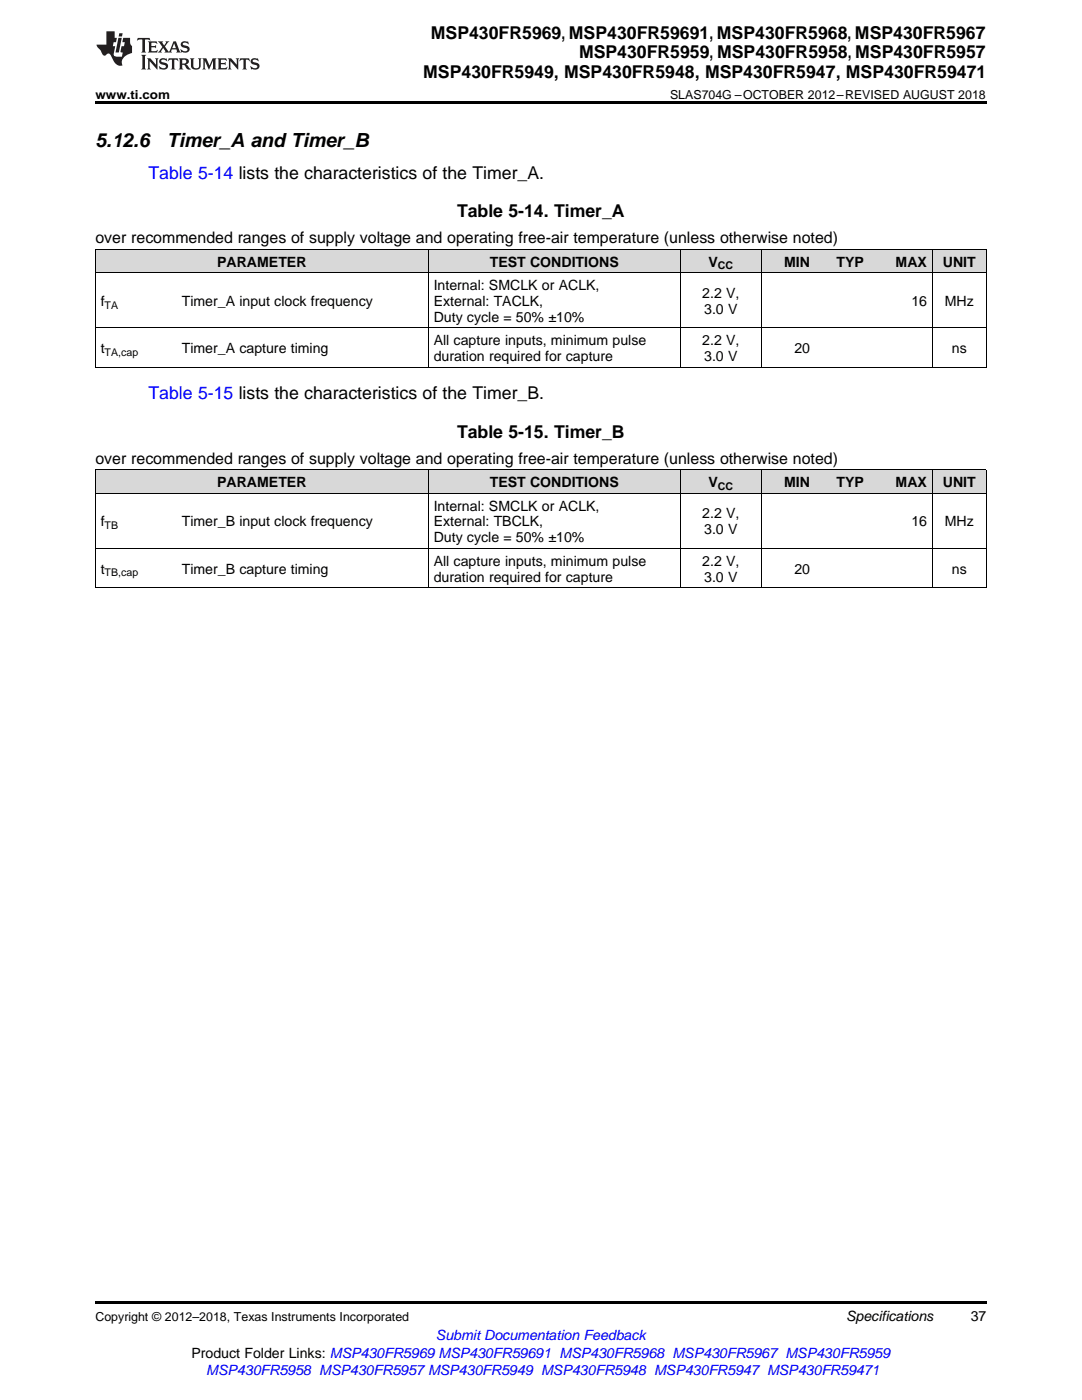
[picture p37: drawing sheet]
<svg xmlns="http://www.w3.org/2000/svg" width="216mm" height="279mm" viewBox="0 0 216 279" stroke-linecap="round" stroke-linejoin="round" font-family="sans-serif">
<defs><g id="words">
<g font-size="3.9">
<text x="19" y="29.3">5.12.6</text>
<text x="33.3" y="29.3">Timer_A and Timer_B</text>
</g>
<g font-size="3.5">
<text x="86" y="7.8">MSP430FR5969, MSP430FR59691, MSP430FR5968, MSP430FR5967</text>
<text x="115.5" y="11.6">MSP430FR5959, MSP430FR5958, MSP430FR5957</text>
<text x="84.5" y="15.5">MSP430FR5949, MSP430FR5948, MSP430FR5947, MSP430FR59471</text>
<text x="91.2" y="43.4">Table 5-14. Timer_A</text>
<text x="91.2" y="87.4">Table 5-15. Timer_B</text>
</g>
<g font-size="3.5" fill="#00f">
<text x="29.6" y="35.6">Table 5-14 lists the characteristics of the Timer_A.</text>
<text x="29.6" y="79.7">Table 5-15 lists the characteristics of the Timer_B.</text>
</g>
<g font-size="3.2">
<text x="19" y="48.5">over recommended ranges of supply voltage and operating free-air temperature (unless otherwise noted)</text>
<text x="19" y="92.6">over recommended ranges of supply voltage and operating free-air temperature (unless otherwise noted)</text>
</g>
<g font-size="2.8">
<text x="43.3" y="53.2">PARAMETER</text>
<text x="97.7" y="53.2">TEST CONDITIONS</text>
<text x="141.4" y="53.2">V</text>
<text x="156.5" y="53.2">MIN</text>
<text x="166.9" y="53.2">TYP</text>
<text x="178.7" y="53.2">MAX</text>
<text x="188.1" y="53.2">UNIT</text>
<text x="86.5" y="57.9">Internal: SMCLK or ACLK,</text>
<text x="140.1" y="59.4">2.2 V,</text>
<text x="20.1" y="61">f</text>
<text x="36.3" y="61">Timer_A input clock frequency</text>
<text x="86.5" y="61">External: TACLK,</text>
<text x="86.5" y="64.2">Duty cycle = 50% ±10%</text>
<text x="140.5" y="62.6">3.0 V</text>
<text x="181.9" y="61">16</text>
<text x="188.5" y="61">MHz</text>
<text x="20.1" y="70.4">t</text>
<text x="36.3" y="70.4">Timer_A capture timing</text>
<text x="86.5" y="68.9">All capture inputs, minimum pulse</text>
<text x="140.1" y="68.9">2.2 V,</text>
<text x="158.5" y="70.4">20</text>
<text x="189.9" y="70.4">ns</text>
<text x="86.5" y="72">duration required for capture</text>
<text x="140.5" y="72">3.0 V</text>
<text x="43.3" y="97.2">PARAMETER</text>
<text x="86.5" y="101.9">Internal: SMCLK or ACLK,</text>
<text x="97.7" y="97.2">TEST CONDITIONS</text>
<text x="141.4" y="97.2">V</text>
<text x="156.5" y="97.2">MIN</text>
<text x="166.9" y="97.2">TYP</text>
<text x="178.7" y="97.2">MAX</text>
<text x="188.1" y="97.2">UNIT</text>
<text x="20.1" y="105.1">f</text>
<text x="36.3" y="105.1">Timer_B input clock frequency</text>
<text x="86.5" y="105.1">External: TBCLK,</text>
<text x="140.1" y="103.5">2.2 V,</text>
<text x="140.5" y="106.6">3.0 V</text>
<text x="181.9" y="105.1">16</text>
<text x="188.5" y="105.1">MHz</text>
<text x="86.5" y="108.2">Duty cycle = 50% ±10%</text>
<text x="86.5" y="112.9">All capture inputs, minimum pulse</text>
<text x="140.1" y="112.9">2.2 V,</text>
<text x="20.1" y="114.5">t</text>
<text x="36.3" y="114.5">Timer_B capture timing</text>
<text x="86.5" y="116.1">duration required for capture</text>
<text x="140.5" y="116.1">3.0 V</text>
<text x="158.5" y="114.5">20</text>
<text x="189.9" y="114.5">ns</text>
<text x="168.8" y="263.6">Specifications</text>
<text x="193.7" y="263.6">37</text>
<text x="38.2" y="270.9">Product Folder Links: MSP430FR5969 MSP430FR59691 MSP430FR5968 MSP430FR5967 MSP430FR5959</text>
</g>
<g font-size="2.8" fill="#00f">
<text x="87" y="267.4">Submit Documentation Feedback</text>
<text x="41.2" y="274.5">MSP430FR5958 MSP430FR5957 MSP430FR5949 MSP430FR5948 MSP430FR5947 MSP430FR59471</text>
</g>
<g font-size="2.5">
<text x="19" y="19.7">www.ti.com</text>
<text x="133.7" y="19.7">SLAS704G –OCTOBER 2012–REVISED AUGUST 2018</text>
<text x="19" y="263.6">Copyright © 2012–2018, Texas Instruments Incorporated</text>
</g>
<g font-size="2.1">
<text x="143.3" y="53.8">CC</text>
<text x="20.9" y="61.6">TA</text>
<text x="20.9" y="71">TA,cap</text>
<text x="143.3" y="97.8">CC</text>
<text x="20.9" y="105.6">TB</text>
<text x="20.9" y="115">TB,cap</text>
</g>
</g></defs>
<g fill="#d8d8d8">
<path d="M19 93.8h16.2v4.7h-16.2z"/>
<path d="M35.2 93.8h50.3v4.7h-50.3z"/>
<path d="M85.5 93.8h50.3v4.7h-50.3z"/>
<path d="M135.8 93.8h16.1v4.7h-16.1z"/>
<path d="M151.9 93.8h10.8v4.7h-10.8z"/>
<path d="M162.7 93.8h10.8v4.7h-10.8z"/>
<path d="M173.5 93.8h12.6v4.7h-12.6z"/>
<path d="M186.1 93.8h10.7v4.7h-10.7z"/>
<path d="M19 49.8h16.2v4.7h-16.2z"/>
<path d="M35.2 49.8h50.3v4.7h-50.3z"/>
<path d="M85.5 49.8h50.3v4.7h-50.3z"/>
<path d="M135.8 49.8h16.1v4.7h-16.1z"/>
<path d="M151.9 49.8h10.8v4.7h-10.8z"/>
<path d="M162.7 49.8h10.8v4.7h-10.8z"/>
<path d="M173.5 49.8h12.6v4.7h-12.6z"/>
<path d="M186.1 49.8h10.7v4.7h-10.7z"/>
</g>
<path d="M19 20.2h177.8v.5h-177.8zM19 259.7h177.8v.5h-177.8z" fill="#000"/>
<g fill="none" stroke="#000" stroke-width=".2">
<path d="M19 54.4h177.8M19 49.8h177.8M19.1 49.8v23.5M85.4 49.8v23.5M135.7 49.8v23.5M151.9 49.8v23.5M186 49.8v23.5M196.8 49.8v23.5M19 73.3h177.8M19 65.4h177.8M19 98.4h177.8M19 93.8h177.8"/>
<path d="M19.1 93.8v23.5M85.4 93.8v23.5M135.7 93.8v23.5M151.9 93.8v23.5M186 93.8v23.5M196.8 93.8v23.5M19 117.3h177.8M19 109.4h177.8"/>
</g>
<g fill="#231f20">
<path d="M27.5 7.6l-.1 .5 .4-.2h.6v.1v2.1l-.2 .4h1l-.3-.4v-2.1l.1-.1h.5l.5 .2-.2-.5zM29.5 8.3l.2 .3v1.5l-.2 .4h1.8l.2-.6a1.04 1.04 0 0 1-1.3 .2v-.7h.6l.3 .2v-.6l-.3 .2h-.6v-.6l.8-.1 .4 .3-.2-.5zM31.5 8.3l.9 1.1-.9 1.1h.8l-.2-.2 .5-.7 .4 .7-.2 .2h1.5l-.1-.2 .1-.4h.9l.1 .4-.2 .2h1l-.3-.3-.7-1.9h-.5l-.9 2-.8-1 .9-1h-.8l.1 .3-.3 .5-.4-.6 .2-.2zM34.7 8.6l.4 1h-.7zM36.3 8.4a.63 .63 0 0 0-.2 .7 .63 .63 0 0 0 .6 .4l.6 .2 .1 .2a.75 .75 0 0 1-.7 .4 .75 .75 0 0 1-.6-.5l.1 .7 .1-.1a1.11 1.11 0 0 0 1.5-.6 1.13 1.13 0 0 0-1.2-.8l-.1-.4a1.04 1.04 0 0 1 1.2 .2l-.2-.5-.1 .1-.5-.2zM28.2 10.9l.2 .4v2.2l-.2 .4h1l-.3-.4v-2.2l.3-.4zM29.3 11.6l.3 .4v1.5l-.3 .4h.8l-.2-.4v-1.3l1.5 1.7v-1.9l.2-.4h-.7l.2 .4v.9l-1.1-1.3zM32 11.8a.62 .62 0 0 0-.2 .7 .62 .62 0 0 0 .6 .4l.6 .1 .1 .3a.76 .76 0 0 1-.7 .3 .76 .76 0 0 1-.6-.4l.1 .7 .1-.1a1.11 1.11 0 0 0 1.5-.6 1.13 1.13 0 0 0-1.2-.8l-.1-.4a1.04 1.04 0 0 1 1.2 .2l-.2-.6-.1 .1-.5-.1zM33.7 11.6l-.2 .6a.61 .61 0 0 1 .8-.3v1.6l-.2 .4h.9l-.2-.4v-1.6a.63 .63 0 0 1 .8 .3l-.2-.6zM35.6 11.6l.3 .4v1.5l-.3 .4h1l-.2-.2v-.8l.5 .2a.76 .76 0 0 0 1.2 .7l-1-1a.58 .58 0 0 0 .6-.5 .58 .58 0 0 0-.5-.6zM36.4 11.9h.1a.45 .45 0 0 1 .5 .1 .45 .45 0 0 1 .1 .5l-.7 .2zM37.9 11.6l.2 .2a2.17 2.17 0 0 0 .3 1.9 .99 .99 0 0 0 1.6-.6v-1.1l.2-.4h-.7l.2 .2a1.92 1.92 0 0 1-.2 1.8 .6 .6 0 0 1-.9-.5v-1.1l.2-.4zM40.4 11.6l.2 .4v1.5l-.2 .4h.7l-.2-.4v-1.4l.8 1.8 .8-1.8v1.4l-.2 .4h.9l-.2-.4v-1.5l.2-.4h-.8l-.6 1.5-.6-1.5zM43.4 11.6l.2 .4v1.5l-.2 .4h1.8l.2-.6a1.04 1.04 0 0 1-1.3 .1v-.6h.5l.4 .2v-.6l-.4 .2h-.5v-.7h.8l.3 .3-.1-.6zM45.5 11.6l.2 .4v1.5l-.2 .4h.7l-.2-.4v-1.3l1.5 1.7v-1.9l.2-.4h-.7l.2 .4v.9l-1.1-1.3zM47.9 11.6l-.1 .6a.61 .61 0 0 1 .8-.3v1.6l-.3 .4h1l-.3-.4 .1-1.6a.63 .63 0 0 1 .7 .3l-.1-.6zM50.2 11.8a.62 .62 0 0 0-.2 .7 .62 .62 0 0 0 .6 .4l.6 .1 .2 .3a.76 .76 0 0 1-.8 .3 .76 .76 0 0 1-.6-.4l.1 .7 .2-.1a1.11 1.11 0 0 0 1.5-.6 1.13 1.13 0 0 0-1.3-.8l-.1-.4a1.04 1.04 0 0 1 1.2 .2l-.1-.6-.2 .1-.5-.1z"/>
<path d="M21.2 6.3v2.6h-1.9l.1 .4 .7 .9a.91 .91 0 0 0 1 .8 .56 .56 0 0 1 .5-.3 .56 .56 0 0 1 .5 .3l.4 .8a1.53 1.53 0 0 0 1.9 1.2 1.54 1.54 0 0 1 1-2.1l.9-.3v-1.4a1.52 1.52 0 0 1-.3-1.6h-1.4l-.2 .8h.5l-.2 .8h-.4l-.2 1v.2l.4 .1-.2 .8a1.93 1.93 0 0 1-1.6-.3l.3-1.8h-.5l.2-.8h.4l.2-.8h-.4v-1.3zM23.6 7.6l-.6 2.9h.7l.6-2.9zM23.8 6.6l-.1 .7h.6l.2-.7z"/>
</g>
<use href="#words"/>
</svg>
